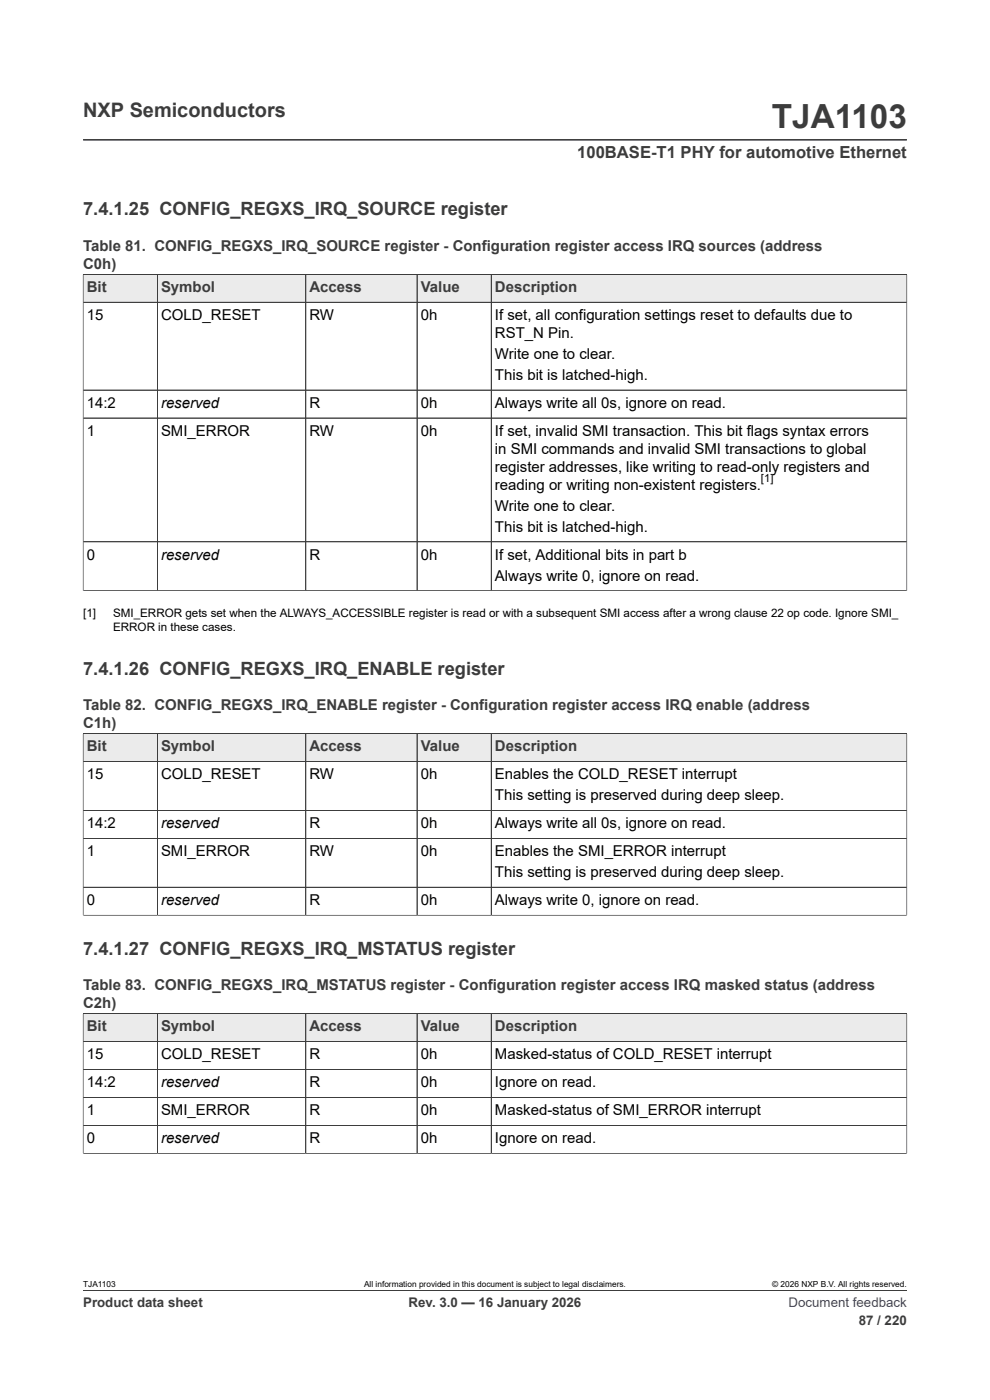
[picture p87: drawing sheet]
<svg xmlns="http://www.w3.org/2000/svg" width="210mm" height="297mm" viewBox="0 0 210 297" stroke-linecap="round" stroke-linejoin="round" font-family="sans-serif">
<defs><g id="words">
<text font-size="7.1" fill="#3c3c3c" x="163.7" y="27.2">TJA1103</text>
<text font-size="4.2" fill="#3c3c3c" x="17.6" y="24.8">NXP Semiconductors</text>
<g font-size="3.9" fill="#3c3c3c">
<text x="17.6" y="45.7">7.4.1.25 CONFIG_REGXS_IRQ_SOURCE register</text>
<text x="17.6" y="143.1">7.4.1.26 CONFIG_REGXS_IRQ_ENABLE register</text>
<text x="17.6" y="202.5">7.4.1.27 CONFIG_REGXS_IRQ_MSTATUS register</text>
</g>
<text font-size="3.5" fill="#3c3c3c" x="122.4" y="33.5">100BASE-T1 PHY for automotive Ethernet</text>
<g font-size="3.2" fill="#3c3c3c">
<text x="17.6" y="53.2">Table 81. CONFIG_REGXS_IRQ_SOURCE register - Configuration register access IRQ sources (address</text>
<text x="17.6" y="57.1">C0h)</text>
<text x="18.4" y="62">Bit</text>
<text x="34.2" y="62">Symbol</text>
<text x="65.6" y="62">Access</text>
<text x="89.2" y="62">Value</text>
<text x="105" y="62">Description</text>
<text x="17.6" y="150.7">Table 82. CONFIG_REGXS_IRQ_ENABLE register - Configuration register access IRQ enable (address</text>
<text x="17.6" y="154.5">C1h)</text>
<text x="18.4" y="159.4">Bit</text>
<text x="34.2" y="159.4">Symbol</text>
<text x="65.6" y="159.4">Access</text>
<text x="89.2" y="159.4">Value</text>
<text x="105" y="159.4">Description</text>
<text x="17.6" y="210.1">Table 83. CONFIG_REGXS_IRQ_MSTATUS register - Configuration register access IRQ masked status (address</text>
<text x="17.6" y="213.9">C2h)</text>
<text x="18.4" y="218.8">Bit</text>
<text x="34.2" y="218.8">Symbol</text>
<text x="65.6" y="218.8">Access</text>
<text x="89.2" y="218.8">Value</text>
<text x="105" y="218.8">Description</text>
</g>
<g font-size="3.2">
<text x="18.4" y="67.9">15</text>
<text x="34.2" y="67.9">COLD_RESET</text>
<text x="65.6" y="67.9">RW</text>
<text x="89.2" y="67.9">0h</text>
<text x="105" y="67.9">If set, all configuration settings reset to defaults due to</text>
<text x="105" y="71.7">RST_N Pin.</text>
<text x="105" y="76.2">Write one to clear.</text>
<text x="105" y="80.6">This bit is latched-high.</text>
<text x="18.4" y="86.5">14:2</text>
<text x="34.2" y="86.5">reserved</text>
<text x="65.6" y="86.5">R</text>
<text x="89.2" y="86.5">0h</text>
<text x="105" y="86.5">Always write all 0s, ignore on read.</text>
<text x="18.4" y="92.5">1</text>
<text x="34.2" y="92.5">SMI_ERROR</text>
<text x="65.6" y="92.5">RW</text>
<text x="89.2" y="92.5">0h</text>
<text x="105" y="92.5">If set, invalid SMI transaction. This bit flags syntax errors</text>
<text x="105" y="96.3">in SMI commands and invalid SMI transactions to global</text>
<text x="105" y="100.1">register addresses, like writing to read-only registers and</text>
<text x="105" y="103.9">reading or writing non-existent registers.</text>
<text x="105" y="108.3">Write one to clear.</text>
<text x="105" y="112.8">This bit is latched-high.</text>
<text x="18.4" y="118.7">0</text>
<text x="34.2" y="118.7">reserved</text>
<text x="65.6" y="118.7">R</text>
<text x="89.2" y="118.7">0h</text>
<text x="105" y="118.7">If set, Additional bits in part b</text>
<text x="105" y="123.2">Always write 0, ignore on read.</text>
<text x="18.4" y="165.3">15</text>
<text x="34.2" y="165.3">COLD_RESET</text>
<text x="65.6" y="165.3">RW</text>
<text x="89.2" y="165.3">0h</text>
<text x="105" y="165.3">Enables the COLD_RESET interrupt</text>
<text x="105" y="169.8">This setting is preserved during deep sleep.</text>
<text x="18.4" y="175.7">14:2</text>
<text x="34.2" y="175.7">reserved</text>
<text x="65.6" y="175.7">R</text>
<text x="89.2" y="175.7">0h</text>
<text x="105" y="175.7">Always write all 0s, ignore on read.</text>
<text x="18.4" y="181.6">1</text>
<text x="34.2" y="181.6">SMI_ERROR</text>
<text x="65.6" y="181.6">RW</text>
<text x="89.2" y="181.6">0h</text>
<text x="105" y="181.6">Enables the SMI_ERROR interrupt</text>
<text x="105" y="186.1">This setting is preserved during deep sleep.</text>
<text x="18.4" y="192">0</text>
<text x="34.2" y="192">reserved</text>
<text x="65.6" y="192">R</text>
<text x="89.2" y="192">0h</text>
<text x="105" y="192">Always write 0, ignore on read.</text>
<text x="18.4" y="224.7">15</text>
<text x="34.2" y="224.7">COLD_RESET</text>
<text x="65.6" y="224.7">R</text>
<text x="89.2" y="224.7">0h</text>
<text x="105" y="224.7">Masked-status of COLD_RESET interrupt</text>
<text x="18.4" y="230.7">14:2</text>
<text x="34.2" y="230.7">reserved</text>
<text x="65.6" y="230.7">R</text>
<text x="89.2" y="230.7">0h</text>
<text x="105" y="230.7">Ignore on read.</text>
<text x="18.4" y="236.6">1</text>
<text x="34.2" y="236.6">SMI_ERROR</text>
<text x="65.6" y="236.6">R</text>
<text x="89.2" y="236.6">0h</text>
<text x="105" y="236.6">Masked-status of SMI_ERROR interrupt</text>
<text x="18.4" y="242.5">0</text>
<text x="34.2" y="242.5">reserved</text>
<text x="65.6" y="242.5">R</text>
<text x="89.2" y="242.5">0h</text>
<text x="105" y="242.5">Ignore on read.</text>
</g>
<g font-size="2.8" fill="#3c3c3c">
<text x="17.6" y="277.3">Product data sheet</text>
<text x="86.7" y="277.3">Rev. 3.0 — 16 January 2026</text>
<text x="182.2" y="281">87 / 220</text>
</g>
<text font-size="2.8" fill="#00f" x="167.3" y="277.3">Document feedback</text>
<g font-size="2.5">
<text x="17.6" y="131">[1]</text>
<text x="24" y="131">SMI_ERROR gets set when the ALWAYS_ACCESSIBLE register is read or with a subsequent SMI access after a wrong clause 22 op code. Ignore SMI_</text>
<text x="24" y="133.9">ERROR in these cases.</text>
</g>
<text font-size="2.4" x="161.4" y="102.3">[1]</text>
<g font-size="1.8">
<text x="17.6" y="273.1">TJA1103</text>
<text x="77.2" y="273.1">All information provided in this document is subject to legal disclaimers.</text>
<text x="163.8" y="273.1">© 2026 NXP B.V. All rights reserved.</text>
</g>
</g></defs>
<path d="M17.6 29.7h174.8M17.6 58.2h174.8" fill="none" stroke="#3c3c3c" stroke-width=".21"/>
<path d="M17.7 58.3h15.6v5.8h-15.6z" fill="#ebebeb"/>
<path d="M17.6 58.2h15.8v5.9h-15.8z" fill="none" stroke="#3c3c3c" stroke-width=".21"/>
<path d="M33.5 58.3h31.3v5.8h-31.3z" fill="#ebebeb"/>
<path d="M33.4 58.2h31.5v5.9h-31.5z" fill="none" stroke="#3c3c3c" stroke-width=".21"/>
<path d="M64.9 58.3h23.5v5.8h-23.5z" fill="#ebebeb"/>
<path d="M64.9 58.2h23.6v5.9h-23.6z" fill="none" stroke="#3c3c3c" stroke-width=".21"/>
<path d="M88.5 58.3h15.6v5.8h-15.6z" fill="#ebebeb"/>
<path d="M88.5 58.2h15.7v5.9h-15.7z" fill="none" stroke="#3c3c3c" stroke-width=".21"/>
<path d="M104.3 58.3h88v5.8h-88z" fill="#ebebeb"/>
<path d="M17.6 58.3v67.1M17.6 58.2h174.8v67.2M33.4 58.3v67M64.9 58.3v67M88.5 58.3v67M104.2 58.2v67.1M17.6 64.1h174.8M17.6 88.7h174.8M192.4 82.8h-174.8M192.4 114.9h-174.8M17.6 125.3h174.8M17.6 155.6h174.8" fill="none" stroke="#3c3c3c" stroke-width=".21"/>
<path d="M17.7 155.7h15.6v5.8h-15.6z" fill="#ebebeb"/>
<path d="M17.6 155.6h15.8v6h-15.8z" fill="none" stroke="#3c3c3c" stroke-width=".21"/>
<path d="M33.5 155.7h31.3v5.8h-31.3z" fill="#ebebeb"/>
<path d="M33.4 155.6h31.5v6h-31.5z" fill="none" stroke="#3c3c3c" stroke-width=".21"/>
<path d="M64.9 155.7h23.5v5.8h-23.5z" fill="#ebebeb"/>
<path d="M64.9 155.6h23.6v6h-23.6z" fill="none" stroke="#3c3c3c" stroke-width=".21"/>
<path d="M88.5 155.7h15.6v5.8h-15.6z" fill="#ebebeb"/>
<path d="M88.5 155.6h15.7v6h-15.7z" fill="none" stroke="#3c3c3c" stroke-width=".21"/>
<path d="M104.3 155.7h88v5.8h-88z" fill="#ebebeb"/>
<path d="M17.6 155.7v38.5M17.6 155.6h174.8v38.6M33.4 155.7v38.5M64.9 155.7v38.5M88.5 155.7v38.5M104.2 155.6v38.6M17.6 171.9h174.8M17.6 177.9h174.8M192.4 161.6h-174.8M17.6 194.2h174.8M17.6 188.2h174.8M17.6 215h174.8" fill="none" stroke="#3c3c3c" stroke-width=".21"/>
<path d="M17.7 215.1h15.6v5.8h-15.6z" fill="#ebebeb"/>
<path d="M17.6 215h15.8v6h-15.8z" fill="none" stroke="#3c3c3c" stroke-width=".21"/>
<path d="M33.5 215.1h31.3v5.8h-31.3z" fill="#ebebeb"/>
<path d="M33.4 215h31.5v6h-31.5z" fill="none" stroke="#3c3c3c" stroke-width=".21"/>
<path d="M64.9 215.1h23.5v5.8h-23.5z" fill="#ebebeb"/>
<path d="M64.9 215h23.6v6h-23.6z" fill="none" stroke="#3c3c3c" stroke-width=".21"/>
<path d="M88.5 215.1h15.6v5.8h-15.6z" fill="#ebebeb"/>
<path d="M88.5 215h15.7v6h-15.7z" fill="none" stroke="#3c3c3c" stroke-width=".21"/>
<path d="M104.3 215.1h88v5.8h-88z" fill="#ebebeb"/>
<path d="M17.6 215.1v29.6M17.6 215h174.8v29.7M33.4 215.1v29.6M64.9 215.1v29.6M88.5 215.1v29.6M104.2 215v29.7M17.6 221h174.8M17.6 226.9h174.8M17.6 232.8h174.8M192.4 238.7h-174.8M17.6 244.7h174.8M17.6 273.8h174.8" fill="none" stroke="#3c3c3c" stroke-width=".21"/>
<use href="#words"/>
</svg>
